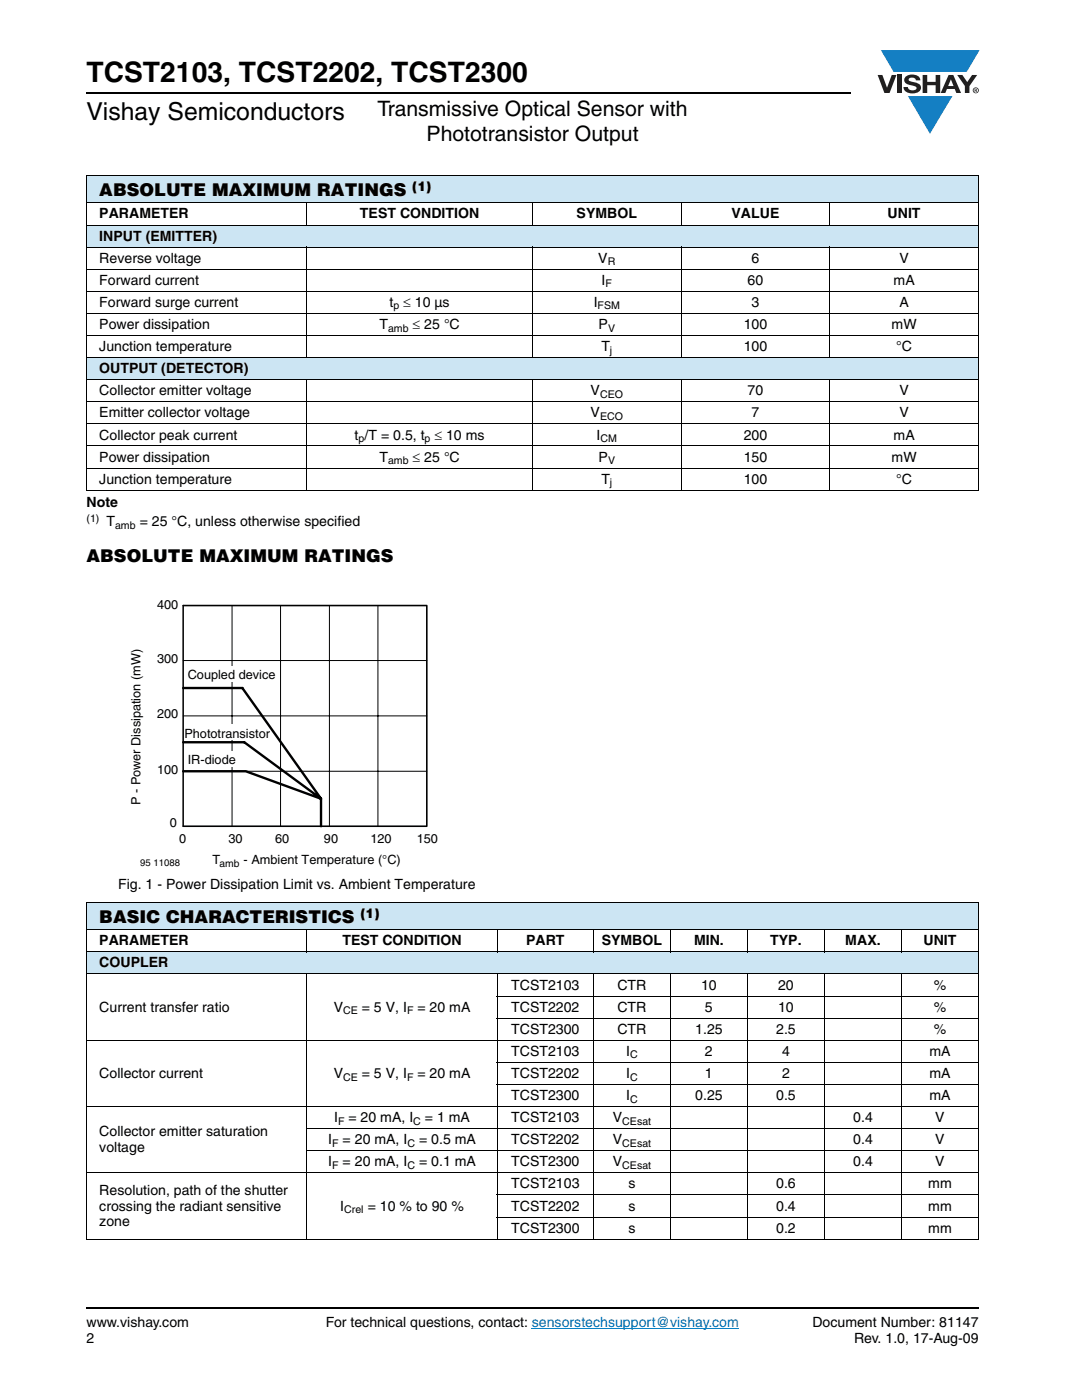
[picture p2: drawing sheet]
<svg xmlns="http://www.w3.org/2000/svg" width="216mm" height="279mm" viewBox="0 0 216 279" stroke-linecap="round" stroke-linejoin="round" font-family="sans-serif">
<defs><g id="words">
<text font-size="5.6" x="17.3" y="16.4">TCST2103, TCST2202, TCST2300</text>
<text font-size="4.9" x="17.3" y="24">Vishay Semiconductors</text>
<g font-size="4.2">
<text x="75.3" y="23.1">Transmissive Optical Sensor with</text>
<text x="85.1" y="28.1">Phototransistor Output</text>
</g>
<g font-size="3.5">
<text x="19.8" y="39.1">ABSOLUTE MAXIMUM RATINGS</text>
<text x="17.3" y="112.2">ABSOLUTE MAXIMUM RATINGS</text>
<text x="19.8" y="184.2">BASIC CHARACTERISTICS</text>
</g>
<g font-size="2.8">
<text x="19.8" y="43.6">PARAMETER</text>
<text x="71.8" y="43.6">TEST CONDITION</text>
<text x="115.1" y="43.6">SYMBOL</text>
<text x="145.9" y="43.6">VALUE</text>
<text x="177.1" y="43.6">UNIT</text>
<text x="19.8" y="48">INPUT (EMITTER)</text>
<text x="19.8" y="52.4">Reverse voltage</text>
<text x="119.4" y="52.4">V</text>
<text x="150" y="52.4">6</text>
<text x="179.5" y="52.4">V</text>
<text x="19.8" y="56.8">Forward current</text>
<text x="120.1" y="56.8">I</text>
<text x="149.2" y="56.8">60</text>
<text x="178.3" y="56.8">mA</text>
<text x="19.8" y="65.7">Power dissipation</text>
<text x="19.8" y="61.3">Forward surge current</text>
<text x="75.7" y="65.7">T</text>
<text x="77.7" y="61.3">t</text>
<text x="80.5" y="61.3">≤ 10 µs</text>
<text x="82.3" y="65.7">≤ 25 °C</text>
<text x="118.5" y="61.3">I</text>
<text x="119.4" y="65.7">P</text>
<text x="148.4" y="65.7">100</text>
<text x="150" y="61.3">3</text>
<text x="177.9" y="65.7">mW</text>
<text x="179.5" y="61.3">A</text>
<text x="19.8" y="70.1">Junction temperature</text>
<text x="120" y="70.1">T</text>
<text x="148.4" y="70.1">100</text>
<text x="178.8" y="70.1">°C</text>
<text x="19.8" y="74.5">OUTPUT (DETECTOR)</text>
<text x="19.8" y="83.3">Emitter collector voltage</text>
<text x="19.8" y="78.9">Collector emitter voltage</text>
<text x="117.8" y="78.9">V</text>
<text x="117.8" y="83.3">V</text>
<text x="149.2" y="78.9">70</text>
<text x="150" y="83.3">7</text>
<text x="179.5" y="83.3">V</text>
<text x="179.5" y="78.9">V</text>
<text x="19.8" y="87.7">Collector peak current</text>
<text x="70.8" y="87.7">t /T = 0.5, t ≤ 10 ms</text>
<text x="119" y="87.7">I</text>
<text x="148.4" y="87.7">200</text>
<text x="178.3" y="87.7">mA</text>
<text x="19.8" y="92.1">Power dissipation</text>
<text x="75.7" y="92.1">T</text>
<text x="82.3" y="92.1">≤ 25 °C</text>
<text x="119.4" y="92.1">P</text>
<text x="148.4" y="92.1">150</text>
<text x="177.9" y="92.1">mW</text>
<text x="17.3" y="101.1">Note</text>
<text x="19.8" y="96.5">Junction temperature</text>
<text x="120" y="96.5">T</text>
<text x="148.4" y="96.5">100</text>
<text x="178.8" y="96.5">°C</text>
<text x="21.3" y="105">T</text>
<text x="27.9" y="105">= 25 °C, unless otherwise specified</text>
<text x="23.6" y="177.4">Fig. 1 - Power Dissipation Limit vs. Ambient Temperature</text>
<text x="19.8" y="188.7">PARAMETER</text>
<text x="68.3" y="188.7">TEST CONDITION</text>
<text x="105" y="188.7">PART</text>
<text x="120.1" y="188.7">SYMBOL</text>
<text x="138.5" y="188.7">MIN.</text>
<text x="153.7" y="188.7">TYP.</text>
<text x="168.7" y="188.7">MAX.</text>
<text x="184.3" y="188.7">UNIT</text>
<text x="19.8" y="193.1">COUPLER</text>
<text x="102" y="197.5">TCST2103</text>
<text x="123.2" y="197.5">CTR</text>
<text x="139.9" y="197.5">10</text>
<text x="155.3" y="197.5">20</text>
<text x="186.3" y="197.5">%</text>
<text x="19.8" y="201.9">Current transfer ratio</text>
<text x="66.6" y="201.9">V</text>
<text x="72.2" y="201.9">= 5 V, I</text>
<text x="83.3" y="201.9">= 20 mA</text>
<text x="102" y="201.9">TCST2202</text>
<text x="123.2" y="201.9">CTR</text>
<text x="140.7" y="201.9">5</text>
<text x="155.3" y="201.9">10</text>
<text x="186.3" y="201.9">%</text>
<text x="102" y="206.3">TCST2300</text>
<text x="123.2" y="206.3">CTR</text>
<text x="138.7" y="206.3">1.25</text>
<text x="154.9" y="206.3">2.5</text>
<text x="186.3" y="206.3">%</text>
<text x="19.8" y="215.1">Collector current</text>
<text x="66.6" y="215.1">V</text>
<text x="72.2" y="215.1">= 5 V, I</text>
<text x="83.3" y="215.1">= 20 mA</text>
<text x="102" y="210.7">TCST2103</text>
<text x="102" y="215.1">TCST2202</text>
<text x="124.9" y="210.7">I</text>
<text x="124.9" y="215.1">I</text>
<text x="140.7" y="210.7">2</text>
<text x="140.7" y="215.1">1</text>
<text x="156" y="210.7">4</text>
<text x="156" y="215.1">2</text>
<text x="185.5" y="210.7">mA</text>
<text x="185.5" y="215.1">mA</text>
<text x="102" y="219.5">TCST2300</text>
<text x="124.9" y="219.5">I</text>
<text x="138.7" y="219.5">0.25</text>
<text x="154.9" y="219.5">0.5</text>
<text x="185.5" y="219.5">mA</text>
<text x="19.8" y="226.8">Collector emitter saturation</text>
<text x="66.7" y="223.9">I</text>
<text x="69.5" y="223.9">= 20 mA, I</text>
<text x="84.8" y="223.9">= 1 mA</text>
<text x="102" y="223.9">TCST2103</text>
<text x="122.3" y="223.9">V</text>
<text x="170.2" y="223.9">0.4</text>
<text x="186.6" y="223.9">V</text>
<text x="19.8" y="230">voltage</text>
<text x="65.5" y="228.4">I</text>
<text x="65.5" y="232.8">I</text>
<text x="68.4" y="228.4">= 20 mA, I</text>
<text x="68.4" y="232.8">= 20 mA, I</text>
<text x="83.6" y="228.4">= 0.5 mA</text>
<text x="83.6" y="232.8">= 0.1 mA</text>
<text x="102" y="228.4">TCST2202</text>
<text x="102" y="232.8">TCST2300</text>
<text x="122.3" y="228.4">V</text>
<text x="122.3" y="232.8">V</text>
<text x="170.2" y="228.4">0.4</text>
<text x="170.2" y="232.8">0.4</text>
<text x="186.6" y="228.4">V</text>
<text x="186.6" y="232.8">V</text>
<text x="19.8" y="238.4">Resolution, path of the shutter</text>
<text x="102" y="237.2">TCST2103</text>
<text x="125.4" y="237.2">s</text>
<text x="154.9" y="237.2">0.6</text>
<text x="185.2" y="237.2">mm</text>
<text x="19.8" y="241.6">crossing the radiant sensitive</text>
<text x="19.8" y="244.8">zone</text>
<text x="67.9" y="241.6">I</text>
<text x="73.4" y="241.6">= 10 % to 90 %</text>
<text x="102" y="241.6">TCST2202</text>
<text x="102" y="246">TCST2300</text>
<text x="125.4" y="241.6">s</text>
<text x="125.4" y="246">s</text>
<text x="154.9" y="241.6">0.4</text>
<text x="154.9" y="246">0.2</text>
<text x="185.2" y="241.6">mm</text>
<text x="185.2" y="246">mm</text>
<text x="17.3" y="264.9">www.vishay.com</text>
<text x="17.3" y="268.1">2</text>
<text x="65" y="264.9">For technical questions, contact: sensorstechsupport@vishay.com</text>
<text x="162.1" y="264.9">Document Number: 81147</text>
<text x="170.4" y="268.1">Rev. 1.0, 17-Aug-09</text>
</g>
<g font-size="2.6">
<text x="82.3" y="38.1">(1)</text>
<text x="71.9" y="183.1">(1)</text>
</g>
<g font-size="2.5">
<text x="31.4" y="121.6">400</text>
<text x="31.4" y="132.3">300</text>
<text x="37.5" y="135.5">Coupled device</text>
<text x="31.4" y="143.3">200</text>
<text x="36.8" y="147.3">Phototransistor</text>
<text x="31.4" y="154.4">100</text>
<text x="37.5" y="152.5">IR-diode</text>
<text x="28" y="160.7" transform="rotate(-90 28 160.7)">P - Power Dissipation (mW)</text>
<text x="33.9" y="165">0</text>
<text x="35.7" y="168.2">0</text>
<text x="42.4" y="172.5">T</text>
<text x="45.6" y="168.2">30</text>
<text x="48.6" y="172.5">- Ambient Temperature (°C)</text>
<text x="54.9" y="168.2">60</text>
<text x="64.6" y="168.2">90</text>
<text x="73.9" y="168.2">120</text>
<text x="83.2" y="168.2">150</text>
</g>
<g font-size="2.1">
<text x="121.3" y="52.9">R</text>
<text x="120.8" y="57.3">F</text>
<text x="78.5" y="61.8">p</text>
<text x="119.3" y="61.8">FSM</text>
<text x="77.4" y="66.2">amb</text>
<text x="121.3" y="66.2">V</text>
<text x="121.7" y="70.6">j</text>
<text x="119.7" y="79.4">CEO</text>
<text x="119.7" y="83.8">ECO</text>
<text x="71.5" y="88.2">p</text>
<text x="84.7" y="88.2">p</text>
<text x="119.8" y="88.2">CM</text>
<text x="77.4" y="92.6">amb</text>
<text x="121.3" y="92.6">V</text>
<text x="121.7" y="97">j</text>
<text x="17.3" y="104.2">(1)</text>
<text x="23" y="105.5">amb</text>
<text x="43.8" y="173">amb</text>
<text x="68.5" y="202.4">CE</text>
<text x="81.2" y="202.4">F</text>
<text x="68.5" y="215.6">CE</text>
<text x="81.2" y="215.6">F</text>
<text x="125.7" y="211.2">C</text>
<text x="125.7" y="215.6">C</text>
<text x="125.7" y="220">C</text>
<text x="67.5" y="224.5">F</text>
<text x="82.5" y="224.5">C</text>
<text x="124.2" y="224.5">CEsat</text>
<text x="66.3" y="228.9">F</text>
<text x="66.3" y="233.3">F</text>
<text x="81.3" y="228.9">C</text>
<text x="81.3" y="233.3">C</text>
<text x="124.2" y="228.9">CEsat</text>
<text x="124.2" y="233.3">CEsat</text>
<text x="68.7" y="242.1">Crel</text>
</g>
<text font-size="1.9" x="28" y="172.9">95 11088</text>
</g></defs>
<g fill="#147fc3">
<path d="M175.8 10h19.7l-2.6 4.4h-3.8h-10.8z"/>
<path d="M181.2 19.2h8.8l-4.4 7.5z"/>
</g>
<g fill="#231f20">
<path d="M175.1 15h1l.9 2.5 .9-2.5h1l-1.4 3.6h-1z"/>
<path d="M179 15h.9v3.6h-.9z"/>
<path d="M180.8 15.3a2.1 2.1 0 0 1 2.7 .3l.1 .4h-.8a.79 .79 0 0 0-.7-.5 .79 .79 0 0 0-.8 .4l.2 .3 1 .2a1.08 1.08 0 0 1 1.3 1.1 1.08 1.08 0 0 1-1.1 1.1 1.73 1.73 0 0 1-2.4-1.2h.9a.96 .96 0 0 0 .8 .6 .96 .96 0 0 0 .9-.4 1.31 1.31 0 0 0-1.2-.6 1.03 1.03 0 0 1-1.1-.6 1.03 1.03 0 0 1 .2-1.1z"/>
<path d="M184.1 15h.9v1.3h1.7v-1.3h.9v3.6h-.9v-1.6h-1.7v1.6h-.9z"/>
<path d="M191 15h1l1 1.4 1-1.4h1l-1.6 2.2v1.4h-.9v-1.4z"/>
<path d="M189.7 15.8l.6 1.4h-1.1zM189.3 15l-1.6 3.6h.9l.4-.8h1.5l.3 .8h1l-1.6-3.6z"/>
<path d="M194.2 18a.5 .5 0 0 1 1 0 .5 .5 0 0 1-1 0zM194.1 18a.6 .6 0 0 0 1.2 0 .6 .6 0 0 0-1.2 0z"/>
<path d="M194.6 17.8h.2v.2h-.2zM194.5 17.7v.7h.1v-.3l.4 .3-.2-.3 .2-.2-.1-.2z"/>
</g>
<path d="M106.1 265.1h41.4" fill="none" stroke="#007ec4" stroke-width=".2"/>
<path d="M17.3 18.6h152.5M17.3 261h178" fill="none" stroke="#000" stroke-width=".36"/>
<g fill="#cce5f3">
<path d="M17.3 44.9h178v4.4h-178z"/>
<path d="M17.3 71.4h178v4.4h-178z"/>
<path d="M17.3 35h178v5.5h-178z"/>
</g>
<g fill="none" stroke="#000" stroke-width=".2">
<path d="M17.2 35h178.1M17.3 35.1v62.6M195.3 35.1v62.6M17.2 40.5h178.1M17.2 44.9h178.1M17.2 49.3h178.1M17.2 53.7h178.1M17.2 58.1h178.1M61.2 40.4v4.6M61.2 49.2v22.3M106.3 40.4v4.6M106.3 49.2v22.3"/>
<path d="M135.9 40.4v4.6M135.9 49.2v22.3M165.6 40.4v4.6M165.6 49.2v22.3M17.2 62.5h178.1M17.2 67h178.1M17.2 71.4h178.1M17.2 75.8h178.1M61.2 75.7v22.2M106.3 75.7v22.2M135.9 75.7v22.2M165.6 75.7v22.2"/>
<path d="M17.2 80.2h178.1M17.2 84.6h178.1M17.2 89h178.1M17.2 93.4h178.1M17.2 97.8h178.1"/>
</g>
<path d="M26.1 119.8h62v53.2h-62z" fill="#fff"/>
<path d="M36.5 120.9h48.7v44h-48.7" fill="none" stroke="#000" stroke-width=".32"/>
<path d="M36.5 131.8h48.7M46.3 120.9v44M56 120.9v44M65.7 120.9v44M75.4 120.9v44M36.5 153.9h48.7M36.5 142.9h48.7" fill="none" stroke="#000" stroke-width=".2"/>
<g fill="#fff">
<path d="M35.9 133h19.5v3h-19.5z"/>
<path d="M35.9 144.6h18.6v3.1h-18.6z"/>
<path d="M35.9 150h13.2v3.1h-13.2z"/>
</g>
<path d="M36.5 137.3h11.9l15.7 22.1v5.5M36.5 148.1h12.2l15.4 11.3-15.1-5.5h-12.5" fill="none" stroke="#000" stroke-width=".48"/>
<path d="M36.5 120.9v44" fill="none" stroke="#000" stroke-width=".3"/>
<g fill="#cce5f3">
<path d="M17.3 180h178v5.5h-178z"/>
<path d="M17.3 190h178v4.4h-178z"/>
</g>
<g fill="none" stroke="#000" stroke-width=".2">
<path d="M17.2 180h178.1M17.2 185.5h178.1M17.2 190h178.1M17.2 194.4h178.1M17.3 180.1v67.1M61.2 185.5v4.6M61.2 194.3v53.1M99.2 198.8h96.1M99.3 185.5v4.6M99.3 194.3v53.1M118.4 185.5v4.6M118.4 194.3v53.1"/>
<path d="M133.8 185.5v4.6M133.8 194.3v53.1M149.1 185.5v4.6M149.1 194.3v53.1M164.5 185.5v4.6M164.5 194.3v53.1M179.9 185.5v4.6M179.9 194.3v53.1M195.3 180.1v67.1M17.2 207.6h178.1M99.2 203.2h96.1M99.2 212h96.1"/>
<path d="M99.2 216.4h96.1M17.2 220.8h178.1M17.2 234.1h178.1M61.1 225.2h134.2M61.1 229.7h134.2M99.2 238.5h96.1M17.2 247.3h178.1M99.2 242.9h96.1"/>
</g>
<use href="#words"/>
</svg>
